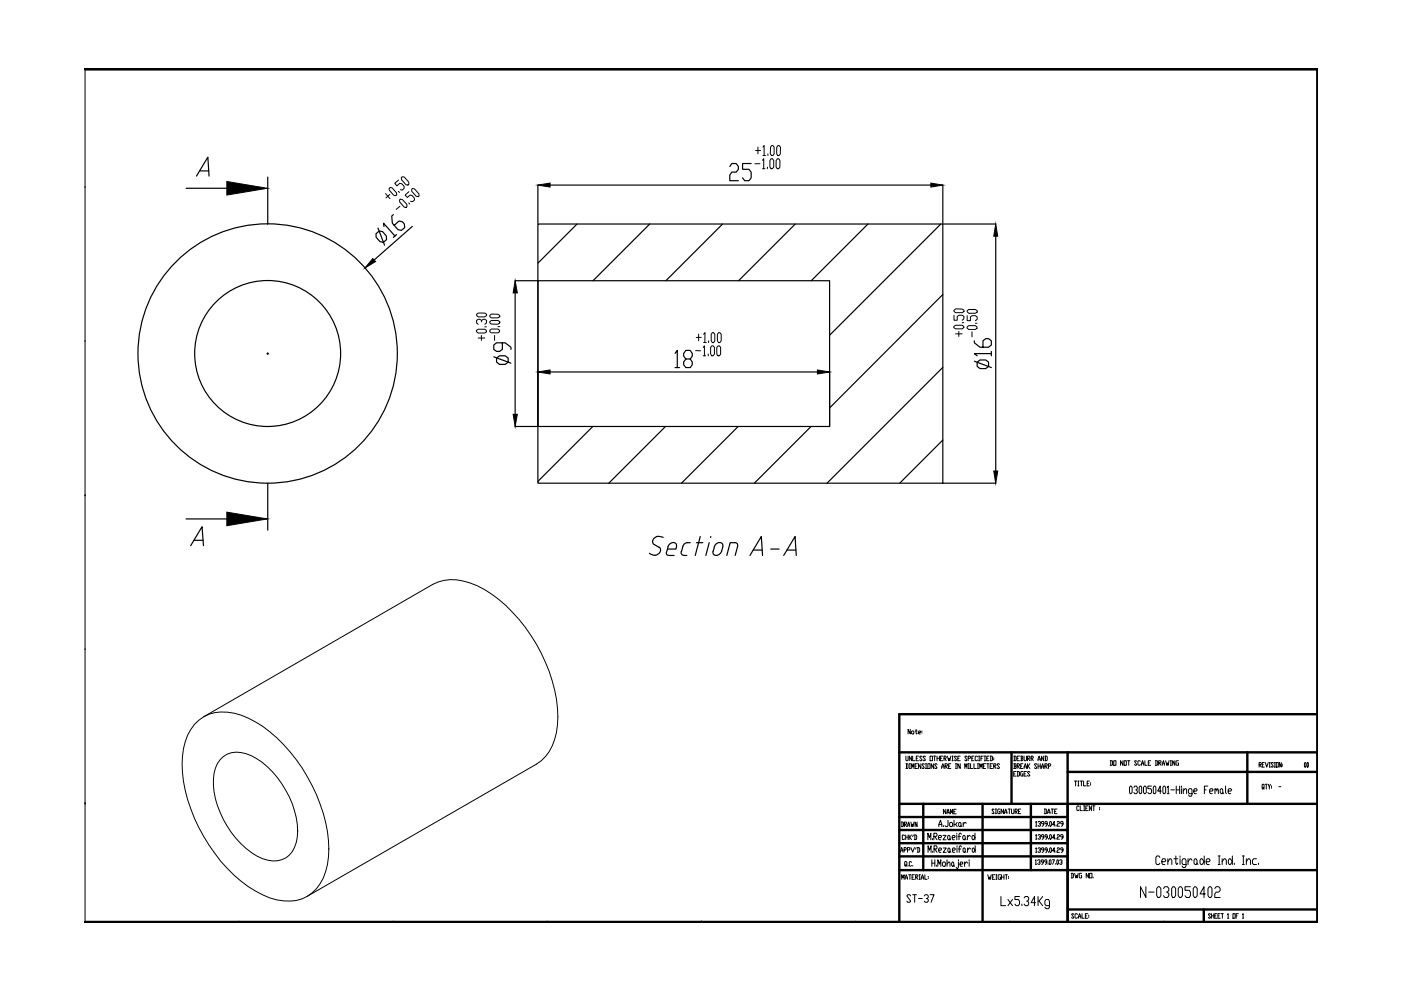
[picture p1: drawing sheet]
<svg xmlns="http://www.w3.org/2000/svg" width="297mm" height="210mm" viewBox="0 0 297 210" stroke-linecap="round" stroke-linejoin="round" font-family="sans-serif">
<!-- layer: 0 -->
<g fill="none" stroke="#000" stroke-width=".51">
<path d="M190.7 159.5h88.7M214.5 159.5v10.9M226.4 159.5v36.1M264.5 159.5v10.9M279.4 151.4h-88.7v44.1M190.7 170.4h88.7M190.7 178.8h35.7M190.7 176h35.7M190.7 173.2h35.7M195.7 170.4v14.1M208.3 170.4v25.1M218.6 170.4v14.1"/>
<path d="M226.4 163.7h53M190.7 184.5h88.7M190.7 181.6h35.7M226.4 192.8h53M255.2 192.8v2.8"/>
</g>
<path d="M18 14.6h261.4v181h-261.4" fill="none" stroke="#000" stroke-width=".72"/>
<g fill="none" stroke="#000" stroke-width=".21">
<path d="M18 14.6v181M18 39.8h.1M82.5 39.9l.2-.1h.4l1 1.1v.4l-.2 .2-.4-.1-.9-1.1zM84.5 38.2l-.8 .7 .5 .5 .6-.5 .4 .1 .5 .5v.4l-.4 .4-.4-.1M85.1 37.6l.2-.1h.4l1 1.1v.5l-.2 .1h-.4l-1-1.1zM160.1 34.7h1M160.2 31.9h1M160.7 31.2v1.4M161.7 34l.2-.3v2.1M161.7 35.8h.5M161.8 31.2l.2-.3v2.1M161.8 33h.5"/>
<path d="M162.7 35.4v.4M162.8 32.6v.4M163.5 33.7h.3l.2 .3v1.4l-.3 .4h-.2l-.3-.4v-1.4zM163.6 30.9h.3l.2 .3v1.4l-.2 .4h-.3l-.3-.4 .1-1.4zM164.8 33.7h.3l.3 .3v1.4l-.3 .4h-.3l-.3-.4v-1.4zM164.9 30.9h.3l.3 .3-.1 1.4-.2 .4h-.3l-.2-.4v-1.4zM81.7 41.1l1 1M82.6 41.2l-.8 .8M84.5 40.6l.2 .2M84.8 43.7l-.8 .7M84.9 42.2l.4 .1 1 1v.5l-.2 .2-.4-.1-.9-1.1-.1-.4zM86.7 43l.2 .3"/>
<path d="M86.7 40.6l-.8 .8 .5 .5 .6-.5h.4l.4 .6 .1 .4-.4 .4-.5-.1M87.3 40.1l.2-.1h.4l.9 1.1 .1 .4-.2 .2-.5-.1-.9-1zM18 72.4h.1M101 70.1l.4-.3h1.4l.3 .3v.3l-.3 .2h-1.4l-.4-.3zM101 66.6l.4-.2h1.4l.4 .2v.3l-.4 .3h-1.4l-.4-.3zM101.4 71.7h1.4M102.1 71.1v1.1M102.1 68.2v-.3l-.4-.2h-.3l-.4 .2v.6l.4 .2M102.1 67.9l.3-.2h.4l.4 .2-.1 .6-.3 .2M102.8 69.3h.3M103.8 70.1l.4-.3h1.4l.3 .3v.2l-.3 .3h-1.4l-.4-.3zM103.8 68.2l.4-.3h1.4l.4 .3v.3l-.4 .2h-1.4l-.4-.2z"/>
<path d="M103.8 66.9l.4-.3h1.4l.4 .3v.2l-.4 .3h-1.4l-.4-.3zM104.9 71.1v1.1M105.6 69.3h.4M147.5 74.3l1 .1M147.6 71.5h1.1M148.1 70.9v1.4M149.1 73.7l.3-.4v2.1M149.1 75.4h.5M149.2 70.9l.3-.4-.1 2.1M149.2 72.6h.5M150.2 75.1v.3M150.2 72.3v.3"/>
<path d="M150.9 73.3h.3l.3 .4v1.4l-.3 .3h-.3l-.2-.3v-1.4zM151 70.5h.3l.3 .4v1.4l-.3 .3h-.3l-.2-.3v-1.4zM152.3 73.3h.2l.3 .4v1.4l-.3 .3h-.3l-.2-.3v-1.4zM152.4 70.5h.2l.3 .4v1.4l-.3 .3h-.2l-.3-.3v-1.4zM202.2 69.2l.4-.2h1.4l.3 .2v.3l-.3 .2h-1.4l-.4-.2zM202.3 66.8v1.1h.6v-.8l.4-.3h.7l.4 .3-.1 .5-.3 .3M202.3 65.8l.3-.3h1.4l.4 .3v.2l-.4 .3h-1.4l-.3-.3zM202.6 70.8h1.4M203.3 70.3v1M204 68.4h.3M205.1 69.3l.3-.3h1.4l.3 .3v.3l-.3 .3h-1.4l-.4-.3zM205.1 66.9v1.1h.6v-.8l.4-.3h.7l.4 .3v.5l-.4 .3"/>
<path d="M205.1 65.9l.3-.3h1.4l.4 .3v.3l-.4 .2h-1.4l-.3-.3zM206.1 70.4v1M206.8 68.5h.3M18 105.1h.1M18 137.8h.1M41.2 153.6a8.1 8.1 0 0 1 8.5-2.4 23 23 0 0 1 11.8 8.2 34.3 34.3 0 0 1 8.2 20.6 12.1 12.1 0 0 1-3.5 9.3 8.3 8.3 0 0 1-7.5 1.5 23.7 23.7 0 0 1-11.9-8.2 34.6 34.6 0 0 1-8.2-20.5 12.9 12.9 0 0 1 2.6-8.5zM43.2 152l48.5-28.1a9.4 9.4 0 0 1 8-.3 26.4 26.4 0 0 1 11.7 9.4 33.4 33.4 0 0 1 6.9 18.9 12.9 12.9 0 0 1-2.6 8.5l-2 1.6-48.5 28M193 154.6v1l-.5-1v1M193.4 155l.4 .2-.2 .4-.3-.2zM194 155h.5M194.2 154.6v.8l.2 .2 .1-.2M194.7 155.3h.4v-.3l-.4 .2 .2 .4h.2"/>
<path d="M195.5 155v.2M195.5 155.3v.1M46.7 161a4.9 4.9 0 0 1 5.5-1.2 18 18 0 0 1 9.8 10.6 13.1 13.1 0 0 1 .4 9.3 4.9 4.9 0 0 1-6.8 2.3 19.2 19.2 0 0 1-10.3-15.5 7.8 7.8 0 0 1 1.4-5.5zM191.1 174.3h.3l.2 .2v.6l-.2 .2h-.3M191.2 174.3v1M191.8 174.8h.3l.1-.2-.1-.3h-.3v1M191.8 177.2l-.2-.2h-.2l-.1 .2 .1 .8 .4-.2M191.9 174.8l.3 .5M192 177v1M192 177.5h.5M192.1 160.3l.1 1 .3-.2v-.8M192.1 161.9h.3l.1 .2v.7l-.1 .1h-.3"/>
<path d="M192.2 161.9v1M192.4 175.3l.3-1 .2 1M192.4 174.9h.5M192.5 177v1M192.7 177v1M192.8 161.9h.2M192.8 162.9h.2M192.9 177.5l.4 .5M192.9 161.9v1M193.1 174.3l.2 1 .2-.5v.5l.3-1M193.1 179.7l.4 1 .4-1M193.3 177l-.6 .5"/>
<path d="M193.3 160.3v1l-.5-1v1M193.3 162.9v-1l.2 .7 .3-.7v1M193.5 160.3v1h.5M193.6 177l-.1 .4M193.8 177h.4l.2 .2v.6l-.2 .2h-.4M194 177v1M194 162.4h.3M194.2 179.7l-.1 .3M194.3 160.8h.2M194.4 174.3v1l-.4-1v1M194.5 179.7h.4l.1 .2v.6l-.1 .2h-.4M194.5 161.9h-.5v1h.5"/>
<path d="M194.6 179.7v1M194.7 160.3h-.4v1h.4M195.2 161.9v1l-.5-1v1M195.5 160.5l-.1-.2-.4 .2 .5 .6-.1 .2-.4-.2M196 162.1l-.2-.2-.3 .2 .5 .7-.2 .1-.3-.1M196.2 160.5l-.1-.2-.4 .2 .5 .6-.1 .2-.4-.2M196.2 161.9h.3M196.2 162.9h.3M196.3 161.9v1M196.7 161.9h.5v1h-.5zM196.7 178.1v-1.4l.4 .9 .3-.9v1.4M197.2 160.3h.5v1h-.5z"/>
<path d="M197.7 177.8v.3M198 161.9v1l-.6-1v1M198 160.3h.4M198 177.3h.5l.2-.2-.2-.4h-.5v1.4M198.2 160.3v1M198.2 177.3l.5 .8M198.7 162.1l-.2-.2-.3 .2 .5 .7-.2 .1-.3-.1M198.7 160.8h.5M198.7 160.3v1M199 177.6h.5l.1-.3-.1-.2h-.4l-.1 .2v.5l.1 .3h.4M199.1 175.3v-.5l.3-.9 .3 1.4M199.1 174.8h.6"/>
<path d="M199.2 160.3v1M199.4 160.8h.2M199.6 162.9l.3-1 .3 1M199.6 162.6h.6M199.9 160.3h-.5v1h.5M199.9 177.1h.7l-.7 1h.7M200 179.8h.6l-.6 .9h.6M200 175v.3M200.2 160.8l.4-.1-.1-.4h-.3v1M200.3 160.8l.3 .5M200.4 162.4h.3l.2-.1-.2-.4h-.3v1M200.5 162.4l.4 .5"/>
<path d="M200.5 171.6v1l-.5-1v1M200.8 172.6l.2-1 .3 1M200.8 172.3h.5M200.9 160.3l.2 1 .2-.5 .1 .5 .2-1M201 173.9v1.1l-.2 .3h-.3l-.1-.3M201.1 177.1l.3 .2v.5l-.1 .3-.4-.3v-.5zM201.1 179.8l.3 .2v.5l-.1 .2-.3-.2v-.5zM201.1 162.4h.3M201.4 177.8l.1 .3M201.5 174.4h.3l.2 .2v.4l-.2 .3h-.3l-.2-.3zM201.5 172.6v-1l.3 .7 .2-.7v1M201.6 161.9h-.5v1h.5"/>
<path d="M201.8 161.3h.3M201.8 160.3h.3M201.9 177.6h.5l.1-.3-.1-.2h-.3l-.2 .2v.5l.2 .3h.3M202 160.3v1M202.2 172.1h.3M202.3 173.9v1.4M202.6 161.9h.2M202.6 162.9h.2M202.6 174.8l.3 .5M202.7 161.9v1M202.7 171.6h-.5v1h.5M202.8 160.5l-.1-.2-.3 .2 .4 .6-.1 .2-.3-.2"/>
<path d="M202.9 176.7v.2M202.9 177.1v1M202.9 179.3v.3M202.9 179.8v.9M202.9 174.4l-.3 .4h-.3M203.1 160.8h.2M203.2 177.3h.5M203.4 174.4l.4 .2v.4l-.2 .3-.4-.3v-.4zM203.6 160.3h-.5v1h.5M203.6 161.9v1l-.5-1v1M203.8 175l.1 .3M203.8 176.9l-.1-.2-.4 .2v1.2"/>
<path d="M203.8 179.6l-.1-.3-.3 .3v1.1M204.2 174.4v.9M204.3 177.1l.3 .2v.5l-.1 .3-.4-.3v-.5zM204.3 179.8l.3 .2-.1 .7-.3-.2v-.5zM204.6 162.9v-1l.2 .7 .2-.7v1M204.6 177.8l.2 .3M204.9 174.6l-.3-.2-.4 .4M205 160.5l-.1-.2-.3 .2 .4 .6-.1 .2-.3-.2M205.1 177.1v1M205.1 179.8v.9M205.3 160.8l.5-.1-.1-.4h-.4v1M205.3 161.9h.2"/>
<path d="M205.3 162.9h.2M205.4 161.9v1M205.7 177.3l-.3-.2-.3 .5M205.8 161.9v1h.4M206 160.8h.2M206.2 177.1h.2l.3 .5-.3 .5-.3-.3v-.5zM206.3 179.8l.5 .5-.4 .4-.3-.2v-.5zM206.5 160.3h-.5v1h.5M206.5 161.9v1h.5M206.7 176.7v1.4M206.8 179.3v1.4M207.3 160.5l-.2-.2-.3 .2 .1 .8 .4-.2"/>
<path d="M207.3 161.9h.2M207.3 162.9h.2M207.3 161.9v1M207.5 161.3h.2M207.5 160.3h.2M207.6 160.3v1M207.7 162.9v-1l.3 .7 .2-.7v1M208 160.8h.2M208.5 160.3h-.5v1M208.5 162.4h.2M208.7 161.3h.3M208.7 160.3h.3"/>
<path d="M208.8 160.3v1M209 161.9h-.5v1h.5M209.2 160.8h.3M209.2 161.9h.5M209.5 161.9v1M209.7 160.3h-.5v1h.5M209.9 160.3h.4l.1 .2v.6l-.1 .2h-.4M209.9 162.4h.3M210.1 160.3v1M210.4 161.9h-.5v1h.5M210.7 162.4h.3l.2-.1-.2-.4h-.3v1M210.7 160.7v.1"/>
<path d="M210.7 161v.1M210.8 171.7l-.1-.2-.4 .2 .5 .7-.1 .1-.4-.1M210.8 162.4l.4 .5M211 172.5h.3M211 171.5h.3M211.2 171.5v1M211.9 162.1l-.1-.2-.4 .2 .5 .7-.1 .1-.4-.1M212 171.5h-.3l-.2 .2 .2 .8h.3v-.5h-.1M212.8 171.5v1l-.5-1v1M213 172.5l.2-1 .3 1M213 172.2h.5M213.7 171.5h.5"/>
<path d="M214 171.5v1M214.5 171.5v.9l.1 .1 .4-.1v-.9M214.9 160.3h.4l.1 .2v.6l-.1 .2h-.4M214.9 161.9h.4l.1 .2-.1 .3M214.9 164.1h.3M215.1 162.4h.2l.1 .4-.1 .1h-.4M215.1 160.3v1M215.1 161.9v1M215.2 172h.4l.1-.1-.1-.4h-.4v1M215.3 172l.4 .5M215.4 163.6h-.5v.9h.5M215.6 162.4h.4l.2-.1-.2-.4h-.4v1"/>
<path d="M215.6 163.6h.4l.2 .1v.7l-.2 .1h-.4M215.6 160.8h.3M215.8 162.4l.4 .5M215.8 163.6v.9M215.9 172h.3M216.2 160.3h-.6v1h.6M216.4 160.3h.3l.2 .2-.2 .3M216.4 171.5h-.5v1h.5M216.4 162.4h.2M216.5 160.8h.2l.2 .3-.2 .2h-.3M216.5 160.3v1M216.9 161.9h-.5v1h.5"/>
<path d="M216.9 163.6h-.4l-.1 .1 .1 .8h.4v-.4h-.2M217.1 160.3l.2 1 .3-.2v-.8M217.1 162.9l.3-1 .2 1M217.1 162.6h.5M217.1 164.1h.3M217.6 163.6h-.5v.9h.5M217.8 160.8l.6-.1-.2-.4h-.4v1M217.8 161.9v1M218 160.8l.4 .5M218 162.4l.4 .5M218.4 161.9l-.6 .5M218.4 163.7l-.4-.1-.2 .1 .6 .7-.2 .1-.4-.1"/>
<path d="M218.6 160.8l.5-.1-.2-.4h-.3v1M218.7 160.8l.4 .5M219.6 174.3l.1-.1v1M219.6 177.1l.1-.1v.9M219.6 179.9l.1-.2v1M219.6 175.2h.2M219.6 177.9h.2M219.8 162.1l-.1-.2-.4 .2 .5 .7-.1 .1-.4-.1M220.1 161.3l.2-1 .3 1M220.1 174.3l.4-.1 .1 .3-.3 .2M220.1 177.1l.4-.1 .1 .3-.3 .2M220.1 179.9l.4-.2 .1 .3-.3 .2"/>
<path d="M220.1 162.4h.5M220.1 161h.5M220.1 161.9v1M220.5 174.7l.1 .1-.1 .4-.4-.2M220.5 177.5l.1 .1-.1 .3-.4-.1M220.6 161.9v1M220.8 162.9l.3-1 .2 1M220.8 162.6h.5M221.3 160.3v1l-.5-1v1M221.3 174.7h-.4l-.1-.2 .1-.3 .4 .1v.5l-.4 .4M221.3 177.5h-.4l-.1-.2 .1-.3 .4 .1v.5l-.4 .3M221.4 171.5h.4l.1 .2v.7l-.5 .1"/>
<path d="M221.5 160.3h.4l.1 .2v.6l-.1 .2h-.4M221.5 162.4h.4l.1-.1-.1-.4h-.4v1M221.5 171.5v1M221.7 160.3v1M221.7 162.4l.3 .5M222 174.7h-.3l-.1-.2 .1-.3 .3 .1v.5l-.3 .4M222 177.5h-.3l-.1-.2 .1-.3 .3 .1v.5l-.3 .3M222.1 172.5l.3-1 .2 1M222.1 172.2h.5M222.3 162.4h.3l.2-.1-.2-.4h-.3v1M222.3 175v.2M222.3 177.8v.1"/>
<path d="M222.7 174.2l.2 .1-.1 .9-.3-.2zM222.7 177l.2 .1-.1 .8-.3-.1zM222.7 179.7l.2 .2-.1 .8-.3-.1zM222.9 171.5h.5M223.1 171.5v1M223.6 172h.3M223.6 174.8h-.5l.4-.6v1M223.6 177.6h-.5l.4-.6v.9M223.9 175v.2M223.9 177.8v.1M224.1 171.5h-.5v1h.5M224.2 174.3v-.1l.4 .1-.1 .4h-.3v.1v.4h.4"/>
<path d="M224.2 177.1v-.1l.4 .1-.1 .4h-.3v.1v.3h.4M224.2 179.9v-.2l.4 .2-.1 .3h-.3v.2v.3h.4M225.4 174.7h-.4l-.1-.2 .1-.3 .4 .1v.5l-.4 .4M225.4 177.5h-.4l-.1-.2 .1-.3 .4 .1v.5l-.4 .3M227.8 165.6h.5M228 165.6v1M228.5 165.6h.3M228.5 166.6h.3M228.6 165.6v1M228.8 171l-.2-.1-.3 .1v.7l.1 .2 .4-.2M229 170.9v1h.5M229 165.6h.5"/>
<path d="M229.3 165.6v1M229.7 165.6v1h.6M229.7 170.9h.3M229.7 171.9h.3M229.9 170.9v1M230.2 171.4h.3M230.5 166.1h.3M230.7 170.9h-.5v1h.5M231 165.6h-.5v1h.5M231.2 165.9v.2M231.2 166.3v.2M231.4 170.9v1l-.4-1v1"/>
<path d="M231.7 170.9h.5M231.9 170.9v1M233.1 171.2v.2M233.1 171.5v.2M235.4 161.3l.5 .1v.7l-.1 .2h-.4M235.5 161.3v1M236.1 161.3h.5v1h-.5zM238.1 161.3v1l-.5-1v1M238.3 161.3h.5v1h-.5zM239.1 161.3h.5M239.3 161.3v1M239.6 166.7l.4 .3v1l-.2 .3-.3-.3v-1z"/>
<path d="M240.4 167l.2-.3h.4l.1 .5-.3 .3M241 167.5l.1 .2-.1 .6h-.4l-.2-.3M241 161.4l-.1-.1-.4 .1 .5 .7-.1 .2-.4-.2M241.7 166.7h.2l.2 .3v1l-.2 .3-.4-.3v-1zM241.8 161.4l-.2-.1-.3 .1 .1 .9 .4-.2M242 162.3l.2-1 .3 1M242 161.9h.5M242.7 166.7l.3 .3v1l-.2 .3-.4-.3v-1zM242.7 161.3v1h.5M243.5 161.8h.2M244 161.3h-.5v1h.5M244.1 166.7h-.7v.5h.6l.1 .3v.5l-.1 .3h-.4l-.2-.3"/>
<path d="M244.7 166.7h.2l.2 .3v1l-.2 .3h-.2l-.2-.3v-1zM244.9 161.3l.5 .1v.7l-.1 .2h-.4M245.1 161.3v1M245.7 161.8h.3l.2-.4-.5-.1v1M245.8 161.8l.4 .5M246.2 167.7h-.8l.6-1v1.6M246.4 162.3l.3-1 .2 1M246.4 161.9h.5M246.8 166.7l.3 .3v1l-.2 .3-.4-.3v-1zM247.1 161.3l.3 1 .1-.5 .2 .5 .2-1M247.5 167l.2-.3v1.6M247.5 168.3h.4"/>
<path d="M248.1 161.3h.3M248.1 162.3h.3M248.2 161.3v1M248.2 167.5h.8M249.1 161.3v1l-.5-1v1M249.4 167.5h.7M249.4 166.7v1.6M249.9 161.3l-.6 .1 .2 .9h.4v-.5h-.2M250.1 166.7v1.6M250.5 166.7v.3M250.5 167.2v1.1M250.9 167.7l.3-.5h.2l.2 .3v.8"/>
<path d="M250.9 167.2v1.1M252.7 168.3h-.5l-.2-.3v-.5l.2-.3h.4l.1 .3v1l-.1 .3h-.4l-.2-.3M253.1 167.7h.6l.1-.2-.1-.3h-.4l-.2 .3v.5l.2 .3h.4M255.4 167.5h.3M256.1 166.7h-.7v1.6M256.5 167.7h.5l.2-.2-.2-.3h-.3l-.2 .3v.5l.2 .3h.3M257.6 167.5l.2-.3 .2 .5M257.6 167.2v1.1M258 167.5l.1-.3 .2 .3v.8M258.9 167.2l.3 .3v.5l-.1 .3-.4-.3v-.5zM259.2 168l.3 .3M259.8 166.7v1.3l.2 .3"/>
<path d="M260.4 167.7h.5l.3-.2-.3-.3h-.3l-.2 .3v.5l.2 .3h.3M267 162.1l.4-.1-.1-.3h-.3v.9M267.1 162.1l.3 .5M267.6 162.1h.2M267.8 167l.1 .1-.2 .2-.1-.8 .1-.2h.2l.1 1M268.1 161.7h-.5v.9h.5M268.2 166.3h.5M268.3 161.7l.3 .9 .3-.9M268.5 166.3v1M268.9 166.3l.2 1M269.1 162.6h.2M269.1 161.7h.2"/>
<path d="M269.2 161.7v.9M269.4 166.3l-.3 .5M269.6 166.6v.2M269.6 167v.1M270 161.8l-.1-.1h-.3l-.1 .1 .5 .7-.1 .1h-.3l-.1-.1M270.2 162.6h.2M270.2 161.7h.2M270.3 161.7v.9M270.6 161.7h.4v.9h-.4zM271.1 166.8h.5M271.7 161.7v.9l-.5-.9v.9M271.9 162v.1"/>
<path d="M271.9 162.3v.2M276.7 161.7l.2 .1-.1 .8-.2-.1zM277.2 161.7l.2 .1-.1 .8-.2-.1zM190.9 180.7l.3-1 .2 1M190.9 180.4h.5M191.2 186.4v-.9l.2 .6 .3-.6v.9M191.7 180.2h.3l.2-.2-.2-.3h-.3v1M191.9 186.4l.3-.9 .2 .9M191.9 186.1h.5M192 183.3l.2 .2-.3 .1v-.9l.4 .1-.1 .7 .1 .1M192.4 180.2h.4l.1-.2-.1-.3h-.4v1M192.5 183.5v.1"/>
<path d="M192.7 185.5h.4M192.9 185.5v.9M193.1 189.9l-.2-.2h-.5l-.1 .2 .8 1.2-.2 .2h-.5l-.1-.2M193.3 182.8l-.2-.1-.3 .1v.7l.1 .1 .4-.1M193.4 186h.2M193.5 183.5v.1M193.5 189.7h.8M193.9 185.5h-.5v.9h.5M193.9 189.7v1.6M194.1 186h.4l.1-.2-.1-.3h-.4v.9M194.2 186l.4 .4M194.7 190.5h.8"/>
<path d="M194.9 185.5h.2M194.9 186.4h.2M195 185.5v.9M195.3 186.4l.3-.9 .2 .9M195.3 186.1h.5M196 189.9l.2-.2h.4l.2 .2v.3l-.2 .3h-.2M196.1 185.5v.9h.5M196.6 190.5l.2 .3v.3l-.2 .2h-.4l-.2-.2M196.8 180.7v-1.4l.3 1 .3-1v1.4M196.8 185.8v.2M196.8 186.1v.2M197.2 189.7h.8l-.6 1.6"/>
<path d="M197.6 182.3v1.4M197.6 183h.6M197.7 180.5v.2M198 180h.5l.2-.2-.2-.5h-.5v1.4M198.2 182.3v1.4M198.2 180l.5 .7M198.5 183.4v.3M198.8 183.7v-1.4l.4 .9 .3-.9v1.4M199 180.3h.5l.1-.3-.1-.2h-.3l-.2 .2v.5l.2 .2h.3M200 182.8h.3l.1 .2-.1 .7h-.3l-.2-.3zM200.8 183.2l.5-.4 .1 .2v.7M200.8 182.3v1.4"/>
<path d="M201.4 180.5l.2 .2M201.9 180.3h.5l.2-.3-.2-.2h-.3l-.2 .2 .2 .7h.3M201.9 182.8l.3 .2-.1 .7-.3-.3zM202.2 183.4l.2 .3M203.2 182.8v1.1l-.2 .3-.3-.3M203.2 180h.5M203.2 182.3v.2M203.5 183.2h.5l.2-.2-.2-.2h-.3l-.2 .2 .2 .7h.3M204.5 182.8v.9M204.6 180.5l.2 .2M205.1 183l-.3-.2-.3 .4M205.5 182.3v.2"/>
<path d="M205.5 182.8v.9M205.8 180l-.3-.2-.4 .5M209.4 185.5l.3 .9 .1-.4 .1 .4 .2-.9M210.4 186h.3M210.9 185.5h-.5v.9h.5M211.2 185.5h.2M211.2 186.4h.2M211.2 185.5v.9M212.1 185.5h-.3l-.2 .1 .2 .8h.3v-.4h-.1M212.2 190.1v1.9h1M212.3 186h.6M212.3 185.5v.9"/>
<path d="M212.9 185.5v.9M213.1 185.5h.5M213.4 185.5v.9M213.7 190.7l1 1.3M213.8 185.8v.2M213.8 186.1v.2M214.7 190.7l-1 1.3M216.2 190.1h-1v.6h.7l.3 .4v.6l-.3 .3h-.5l-.2-.3M216.7 191.7v.3M217.1 190.4l.3-.3h.5l.2 .3v.3l-.2 .4h-.3M217.9 191.1l.2 .3-.2 .6h-.5l-.3-.3M219.5 182.5l.1-.2v1"/>
<path d="M219.5 183.3h.3M219.6 191.4h-1l.7-1.3v1.9M219.6 180.7h.2M220 182.5l.4-.2 .1 .3-.2 .2M220.1 190.1v1.9M220.3 191.1l.8 .9M220.4 182.8l.1 .1-.1 .4-.4-.2M220.5 180.2l.1 .2-.1 .3-.4-.1M221.1 190.1l-.8 1h-.2M221.2 182.8h-.3v-.5l.3 .2v.4l-.3 .4M221.3 180.2h-.4l-.1-.2 .1-.3 .4 .2v.5l-.4 .3M222 182.8h-.4l-.1-.2 .1-.3h.3l.1 .2v.4l-.4 .4"/>
<path d="M222 180.2h-.3l-.1-.2 .1-.3 .3 .2v.5l-.3 .3M222.2 183.1v.2M222.3 180.6v.1M222.5 192h-.7l-.3-.3v-.6l.3-.4h.5l.2 .4v1.3l-.2 .3h-.5l-.3-.3M222.6 182.3l.2 .2-.1 .8-.2-.2zM223.1 182.3h.5l-.4 1M223.6 180.4h-.5l.4-.7v1M223.8 183.1v.2M223.9 180.6v.1M224.2 182.3l.2 .2-.1 .8-.2-.2zM224.7 182.5l.3-.2 .2 .3-.3 .2M225 182.8l.2 .1-.2 .4-.3-.2"/>
<path d="M225.4 180.2h-.4l-.1-.2 .1-.3 .4 .2v.5l-.4 .3M227.1 185.2h.4l.1 .1v.7l-.1 .1h-.4M227.2 185.2v.9M227.7 193.9l-.2-.2-.3 .2 .5 .6-.2 .2-.3-.2M227.8 185.2l.3 .9 .1-.5 .1 .5 .3-.9M228.4 193.9l-.1-.2-.4 .2 .1 .8 .4-.2M228.6 194.7l.3-1 .3 1M228.6 194.4h.6M229.3 185.2h-.4l-.1 .1 .1 .8h.4v-.5h-.1M229.4 193.7v1h.5M230.1 194.2h.3M230.6 193.7h-.5v1h.5"/>
<path d="M230.8 185.2v.9l-.5-.9v.9M230.8 194v.2M230.8 194.4v.1M231 185.2h.5v.9h-.5zM231.8 186v.1M243 188v2.3l-1.2-2.3v2.3M243.5 189.1h1.2M245.5 188h.3l.3 .4v1.5l-.3 .4h-.3l-.3-.4v-1.5zM245.9 181.8l-.2-.3h-.4l-.2 .3v1.2l.2 .3h.4l.2-.3M246.3 182.7h.7l.2-.3-.2-.3h-.5l-.2 .3v.6l.2 .3h.5M246.7 188.4l.3-.4h.5l.3 .4v.4l-.3 .3h-.2M247.5 189.1l.3 .4v.4l-.3 .4h-.5l-.3-.4"/>
<path d="M247.6 182.7l.4-.6h.2l.3 .3v.9M247.6 182.1v1.2M248.7 188h.3l.3 .4v1.5l-.3 .4h-.3l-.3-.4v-1.5zM248.9 182.1h.8M249.3 181.5v1.5l.2 .3 .2-.3M250.1 188h.3l.3 .4v1.5l-.3 .4h-.3l-.3-.4v-1.5zM250.2 181.5v.3M250.2 182.1v1.2M251.5 183.3h-.7l-.2-.3v-.6l.2-.3h.4l.3 .3v1.2l-.3 .3h-.4l-.2-.3M251.9 182.1v1.2M252.4 188h-1.2v.8h.9l.3 .3v.8l-.3 .4h-.6l-.3-.4M252.7 182.4l-.2-.3h-.2l-.4 .6"/>
<path d="M253.3 188h.2l.3 .4v1.5l-.3 .4h-.2l-.3-.4v-1.5zM253.4 182.1h.2l.2 .3v.6l-.2 .3h-.2l-.2-.3v-.6zM253.8 183l.2 .3M254.6 182.1h.2l.5 .6-.5 .6h-.2l-.2-.3v-.6zM255.3 181.5v1.8M255.6 189.5h-1.2l.9-1.5v2.3M255.7 182.7h.7l.2-.3-.2-.3h-.5l-.2 .3v.6l.2 .3h.5M256.4 188h.3l.3 .4v1.5l-.3 .4h-.3l-.3-.4v-1.5zM256.7 193.9l-.2-.2-.3 .2 .5 .6-.2 .2-.3-.2M256.9 194.2h.4M256.9 193.7v1M257.3 193.7v1"/>
<path d="M257.6 188.4l.3-.4h.5l.3 .4v.4l-.3 .3h-.5l-.3 .4v.8h1.1M257.6 194.2h.2M258 193.7h-.4v1h.4M258.2 194.2h.3M258.3 181.5h.4M258.3 183.3h.4M258.5 181.5v1.8M258.7 193.7h-.5v1h.5M258.9 193.7h.5M259.1 182.7l.4-.6h.3l.2 .3v.9M259.1 182.1v1.2M259.2 193.7v1"/>
<path d="M260.3 193.9l.1-.2v1M260.3 194.7h.2M260.6 182.1h.3l.4 .6-.4 .6h-.3l-.2-.3v-.6zM261.3 181.5v1.8M261.4 193.7h.5v1h-.5zM261.7 183v.3M262.1 194.2h.2M262.6 193.7h-.5v1M263.4 181.5h.4M263.4 183.3h.4M263.4 193.9l.2-.2v1M263.4 194.7h.3"/>
<path d="M263.6 181.5v1.8M264.2 182.7l.5-.6h.2l.2 .3v.9M264.2 182.1v1.2M266.4 182.1h-.6l-.2 .3v.6l.2 .3h.6M266.8 183v.3"/>
</g>
<g fill="#000">
<circle cx="50.7" cy="14.6" r=".17"/>
<circle cx="83.4" cy="14.6" r=".17"/>
<circle cx="116" cy="14.6" r=".17"/>
<circle cx="148.7" cy="14.6" r=".17"/>
<circle cx="181.4" cy="14.6" r=".17"/>
<circle cx="214.1" cy="14.6" r=".17"/>
<circle cx="246.8" cy="14.6" r=".17"/>
<circle cx="279.4" cy="39.8" r=".17"/>
<circle cx="279.4" cy="72.4" r=".17"/>
<circle cx="279.4" cy="105.1" r=".17"/>
<circle cx="279.4" cy="137.8" r=".17"/>
<circle cx="18" cy="170.4" r=".17"/>
<circle cx="279.4" cy="170.4" r=".17"/>
<circle cx="50.7" cy="195.6" r=".17"/>
<circle cx="83.4" cy="195.6" r=".17"/>
<circle cx="116" cy="195.6" r=".17"/>
<circle cx="148.7" cy="195.6" r=".17"/>
<circle cx="181.4" cy="195.6" r=".17"/>
<circle cx="214.1" cy="195.6" r=".17"/>
<circle cx="246.8" cy="195.6" r=".17"/>
</g>
<g fill="none" stroke="#000" stroke-width=".25">
<path d="M39.5 39.9h8.6M41.7 37.3l2.4-4 .2 4M42.3 36.2h1.9M56.8 37.5v10M114 39.2v8.2M116.6 39.2h80.8M154.7 35.3l.5-.6h.9l.4 .6v.6l-.4 .6h-.9l-.5 .6v1.2h1.8M159.3 34.7h-1.9v1.2h1.4l.5 .6v1.2l-.5 .6h-.9l-.5-.6M199.9 39.2v8.2M79.7 49.6l.7-.6 .7 .1 .8 .9 .1 .8-.7 .6-.7-.2-.8-.9zM80.1 48.3l1.4 3.7M81.4 48l-.1-.7 2.4 2.7"/>
<path d="M83.4 45.5l-.3 .3 .1 1.5 1.2 1.4 .7 .2 .7-.6-.1-.8-.4-.5-.7-.1-1 .9M84.1 49.7l-.7 .6M87.4 48l-8.1 7.1M109.2 59.5h4.8M114 47.5h85.9v54.9h-85.9zM114 59.5h61.9v30.9h-61.9zM122.3 47.5l-8.3 8.3M137.8 47.5l-12.1 12M153.2 47.5l-12 12M168.6 47.5l-12 12M184 47.5l-12 12M199.5 47.5l-23.6 23.6"/>
<path d="M200 47.5h11.1M211.1 50.1v49.8M56.6 75h.3M56.8 74.8v.3M104.7 75.6l3.6 1.4M105.3 75.9l.6-.5h1.2l.6 .5v.9l-.6 .5h-1.2l-.6-.5zM106.5 72.7v1.4l-.6 .4h-.6l-.6-.4v-.9l.6-.5h1.8l1.2 .9v.5M109.2 62.1v25.7M114 78.9v11.4M116.6 78.9h56.7M143.1 74.9l.5-.6v3.6M143.1 77.9h1"/>
<path d="M145.4 76.1l-.5-.6v-.6l.5-.6h.9l.5 .6v.6l-.5 .6h-.9l-.5 .7v.5l.5 .6h.9l.5-.6v-.5l-.5-.7M175.9 78.9v11.4M199.9 62.4l-24 24.1M199.9 77.9l-24.6 24.5M206.6 72.3v.4l1.2 .9h1.8l.6-.4v-.9l-.6-.5h-.6l-.6 .5v1.3M206.6 76.6l3.6 1.3M207.2 76.8l.6-.5h1.2l.6 .5v.9l-.6 .4h-1.2l-.6-.4zM210.2 75h-3.6l.6 .4M210.2 74.5v.9M109.2 90.4h4.8M125.7 90.4l-11.7 11.7M141.1 90.4l-12 12"/>
<path d="M156.5 90.4l-12 12M172 90.4l-12.1 12M199.9 93.3l-9.1 9.1M39.5 110h8.6M40.4 115.7l2.4-4 .3 4M41.1 114.6h2M56.8 102.4v10M139.5 113.7a1.04 1.04 0 0 0-1 .6 1.04 1.04 0 0 0 .2 1.1l1.1 .7M139.6 113.7l1 .3M139.8 116a1.08 1.08 0 0 1 0 1.3 1.08 1.08 0 0 1-1.2 .4l-.9-.4M141.6 116l-.3 1.1a.47 .47 0 0 0 .5 .6M141.8 117.8h1.1"/>
<path d="M143.4 115.9a.76 .76 0 0 0-.4-.9 .76 .76 0 0 0-.9 .3l-.5 .6M143.4 116l-.1 .4h-1.8M144.4 116.9a.59 .59 0 0 0 .6 .8M145.1 117.8h.5M146.3 115.1a1.27 1.27 0 0 0-1.5 .7l-.3 1.2M147.7 115.1h1.3M148.5 113.7l-1.1 4.1M150.4 115.1l-.8 2.7M150.7 113.7v.3M151.5 116l-.3 .9M153.2 115.9a.76 .76 0 0 0-.4-.9 .76 .76 0 0 0-.9 .3l-.5 .6M153.2 116a1.73 1.73 0 0 1-1.4 1.8 .66 .66 0 0 1-.6-.9"/>
<path d="M156.4 115.9l-.5 1.9M156.4 115.8a.58 .58 0 0 0-.6-.7h-1l-.7 2.7M159 117.8l2.4-4.1 .3 4.1M159.7 116.6h1.9M163.4 116.4h1.8M166.2 117.8l2.4-4.1 .2 4.1M166.8 116.6h1.9M200 102.4h11.1"/>
<circle cx="56.7" cy="75" r="15.5"/>
<circle cx="56.7" cy="75" r="27.5"/>
</g>
<path d="M48.1 38.5l8.6 1.4-8.6 1.5zM114 39.2l2.6-.4v.9zM197.4 38.8l2.5 .4-2.5 .5zM79 54.8l.6 .7-2.2 1.3zM211.1 47.5l.4 2.6h-.8zM109.2 59.5l.5 2.6h-.9zM114 78.9l2.6-.5v.9zM173.3 78.4l2.6 .5-2.6 .4zM108.8 87.8h.9l-.5 2.6zM210.7 99.9h.8l-.4 2.5zM48.1 108.6l8.6 1.4-8.6 1.5z" fill="#000" stroke="#000" stroke-width=".21"/>
</svg>
